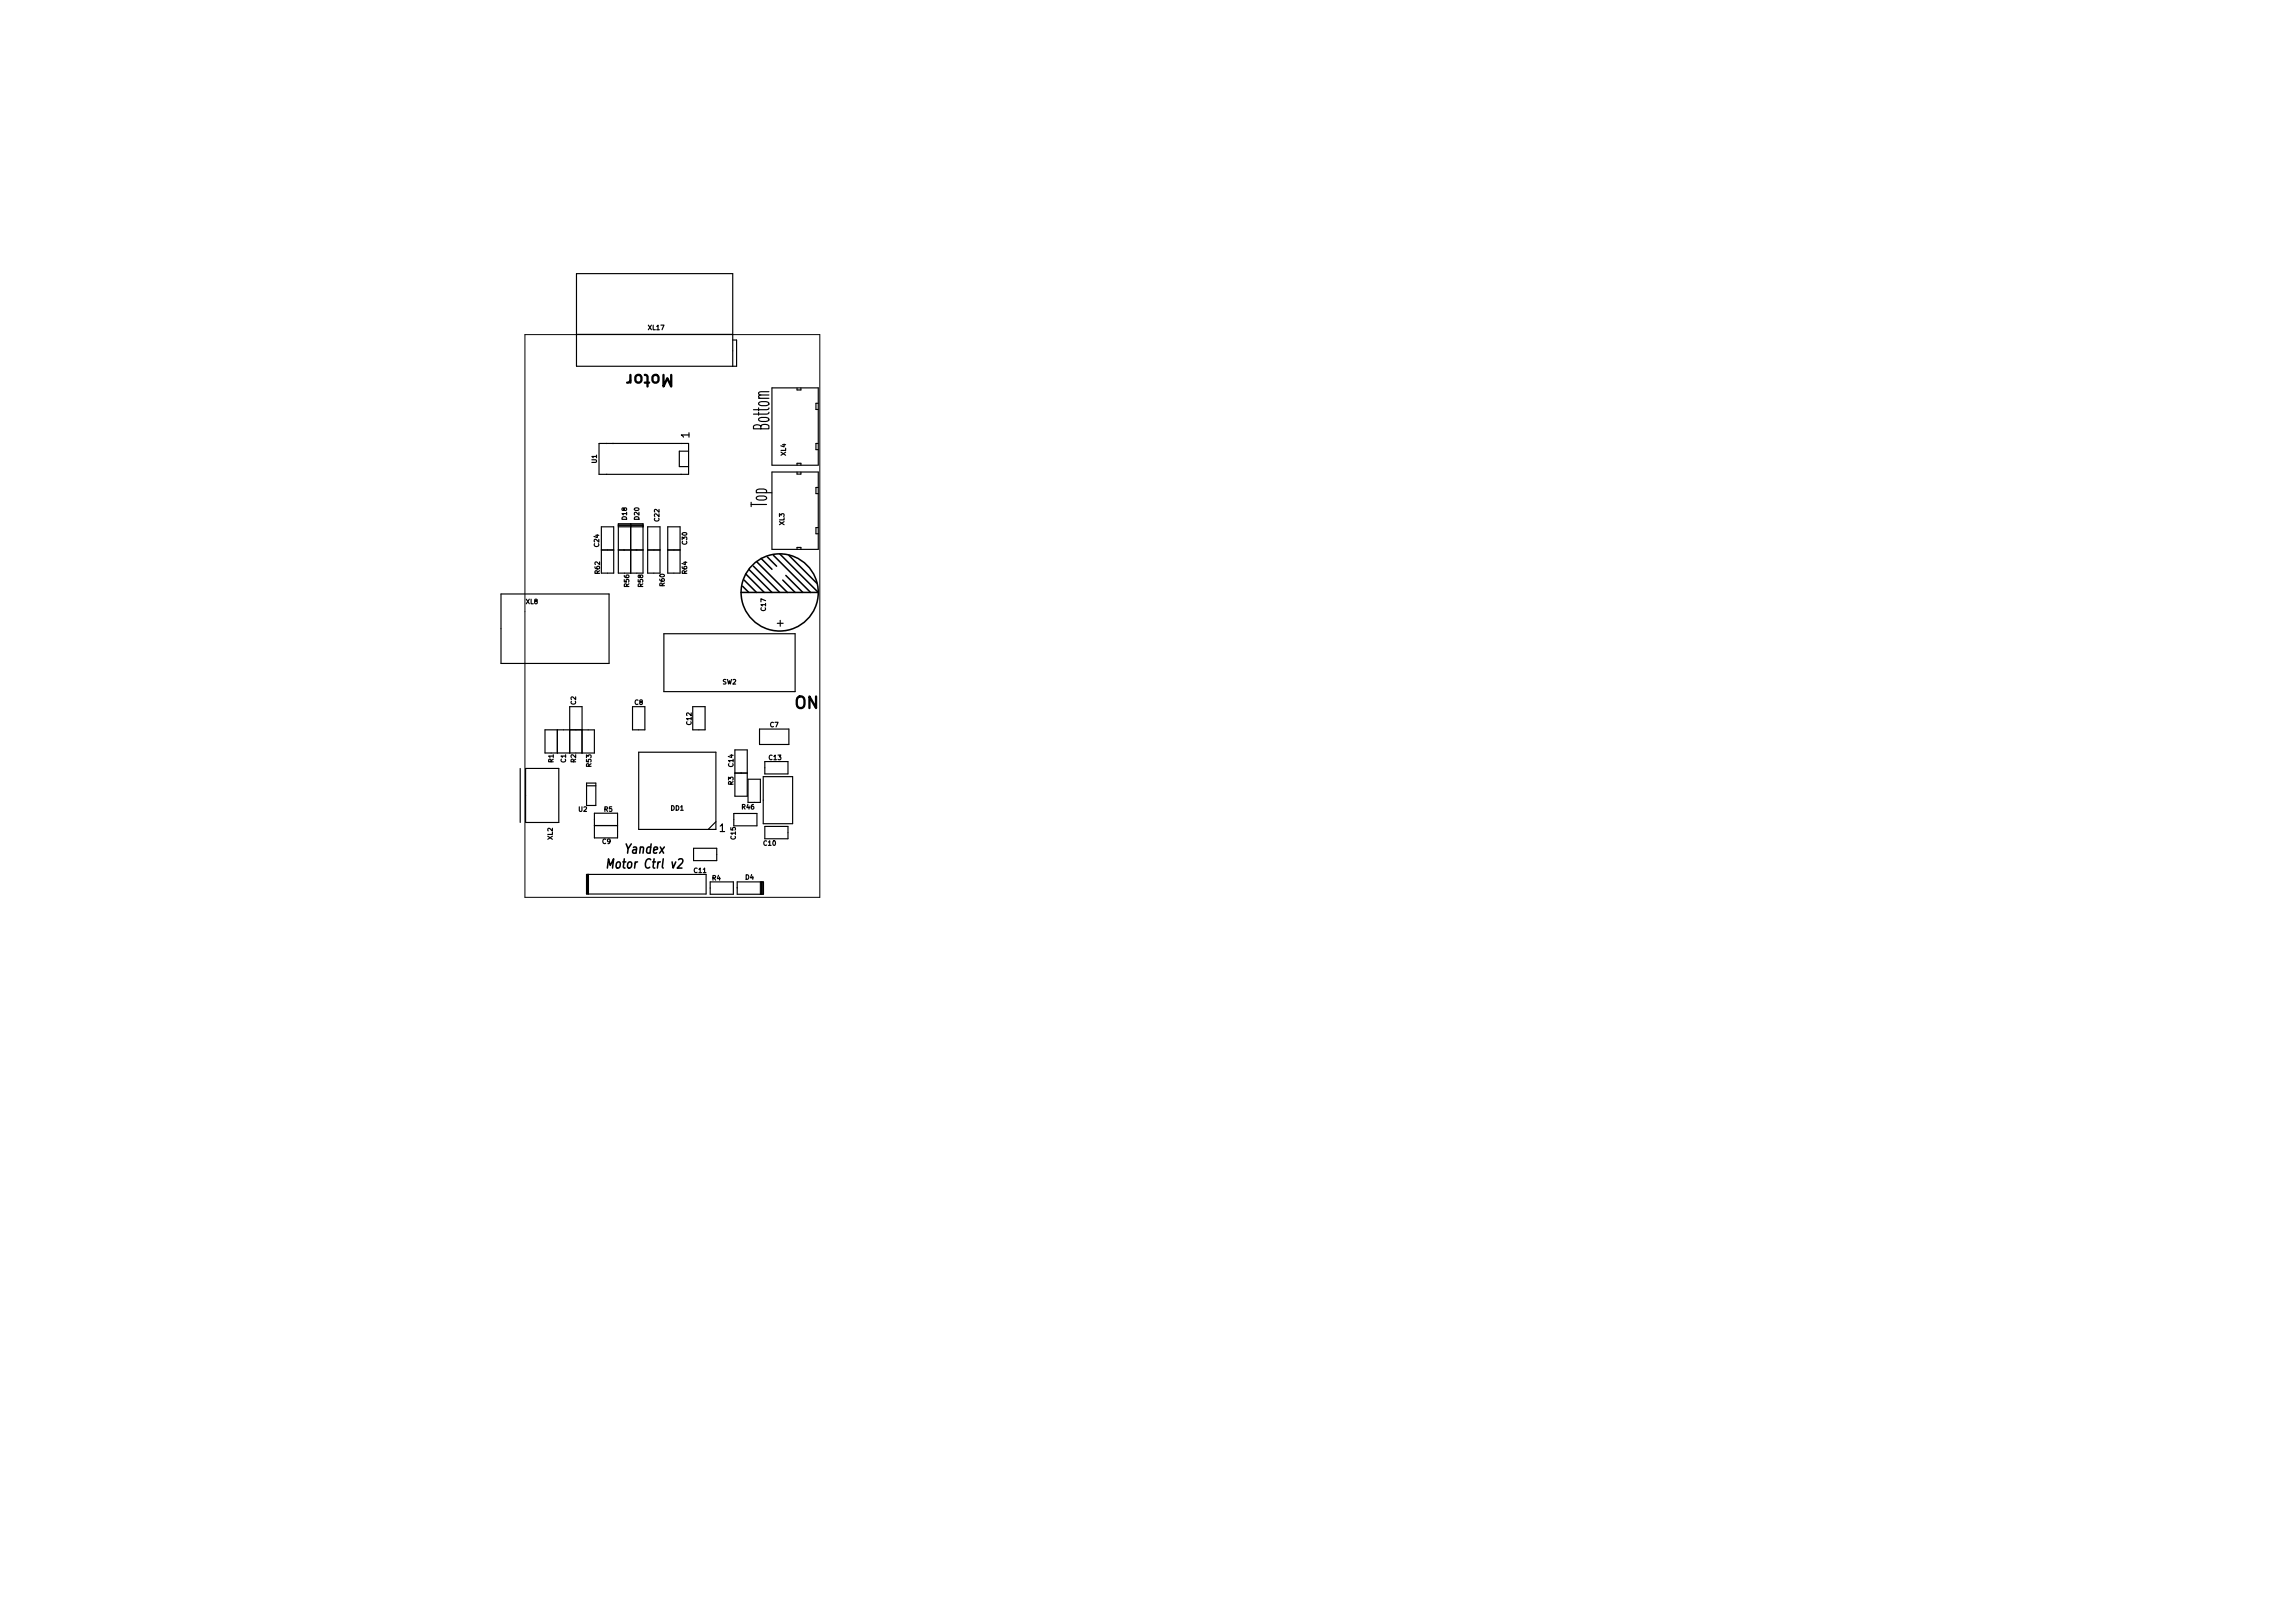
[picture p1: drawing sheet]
<svg xmlns="http://www.w3.org/2000/svg" width="297mm" height="210mm" viewBox="0 0 297 210" stroke-linecap="round" stroke-linejoin="round" font-family="sans-serif">
<defs><g id="words">
<g font-size="2.8">
<text x="99.7" y="55.6" transform="rotate(-90 99.7 55.6)">Bottom</text>
<text x="99.4" y="65.7" transform="rotate(-90 99.4 65.7)">Top</text>
</g>
<g font-size="2.1">
<text x="87.1" y="48.5" transform="rotate(-180 87.1 48.5)">Motor</text>
<text x="102.9" y="91.8">ON</text>
</g>
<g font-size="1.7">
<text x="79.3" y="112.5">Motor Ctrl v2</text>
<text x="81.1" y="110.6">Yandex</text>
</g>
<g font-size="1.4">
<text x="89.3" y="56.7" transform="rotate(-90 89.3 56.7)">1</text>
<text x="101.5" y="81.2" transform="rotate(-90 101.5 81.2)">+</text>
<text x="93.2" y="107.8">1</text>
</g>
<g font-size=".8">
<text x="84" y="42.7">XL17</text>
<text x="77.3" y="60" transform="rotate(-90 77.3 60)">U1</text>
<text x="101.8" y="59" transform="rotate(-90 101.8 59)">XL4</text>
<text x="77.6" y="70.8" transform="rotate(-90 77.6 70.8)">C24</text>
<text x="81.2" y="67.3" transform="rotate(-90 81.2 67.3)">D18</text>
<text x="82.8" y="67.3" transform="rotate(-90 82.8 67.3)">D20</text>
<text x="85.4" y="67.5" transform="rotate(-90 85.4 67.5)">C22</text>
<text x="89" y="70.5" transform="rotate(-90 89 70.5)">C30</text>
<text x="101.6" y="68" transform="rotate(-90 101.6 68)">XL3</text>
<text x="77.7" y="74.3" transform="rotate(-90 77.7 74.3)">R62</text>
<text x="81.5" y="76" transform="rotate(-90 81.5 76)">R56</text>
<text x="83.3" y="76" transform="rotate(-90 83.3 76)">R58</text>
<text x="86.1" y="75.9" transform="rotate(-90 86.1 75.9)">R60</text>
<text x="89" y="74.3" transform="rotate(-90 89 74.3)">R64</text>
<text x="68.1" y="78.2">XL8</text>
<text x="99.2" y="79.1" transform="rotate(-90 99.2 79.1)">C17</text>
<text x="93.6" y="88.6">SW2</text>
<text x="74.6" y="91.3" transform="rotate(-90 74.6 91.3)">C2</text>
<text x="82.2" y="91.3">C8</text>
<text x="89.6" y="93.9" transform="rotate(-90 89.6 93.9)">C12</text>
<text x="99.8" y="94.2">C7</text>
<text x="71.7" y="98.8" transform="rotate(-90 71.7 98.8)">R1</text>
<text x="73.3" y="98.8" transform="rotate(-90 73.3 98.8)">C1</text>
<text x="74.6" y="98.8" transform="rotate(-90 74.6 98.8)">R2</text>
<text x="76.6" y="99.3" transform="rotate(-90 76.6 99.3)">R53</text>
<text x="95" y="101.7" transform="rotate(-90 95 101.7)">R3</text>
<text x="95" y="99.3" transform="rotate(-90 95 99.3)">C14</text>
<text x="99.6" y="98.4">C13</text>
<text x="75" y="105.1">U2</text>
<text x="78.3" y="105.1">R5</text>
<text x="86.9" y="105">DD1</text>
<text x="96.1" y="104.8">R46</text>
<text x="71.6" y="108.8" transform="rotate(-90 71.6 108.8)">XL2</text>
<text x="78" y="109.3">C9</text>
<text x="89.9" y="113.1">C11</text>
<text x="95.3" y="108.7" transform="rotate(-90 95.3 108.7)">C15</text>
<text x="96.6" y="113.9">D4</text>
<text x="98.9" y="109.5">C10</text>
<text x="92.3" y="114">R4</text>
</g>
</g></defs>
<g fill="none" stroke="#000" stroke-width=".2">
<path d="M96.2 75.9l.8 .8M96.4 75.1l1.6 1.6M96.6 74.3l2.4 2.4M97 73.7l3 3M97.6 73.3l3.4 3.4M98 72.7l4 4M98.6 72.3l1.4 1.4M99.4 72.1l1.2 1.2M100.2 71.9l4.8 4.8M101 71.7l5 5h-10M101.4 75.1l1.6 1.6M101.8 74.5l2.2 2.2"/>
<path d="M102.2 71.9l3.6 3.6M78.7 112.5l.1-1.2 .3 .8 .4-.8-.2 1.2"/>
<circle cx="101" cy="76.7" r="5"/>
</g>
<path d="M68 43.3h38.2v72.9h-38.2z" fill="none" stroke="#000" stroke-width=".13"/>
<g fill="none" stroke="#000" stroke-width=".15">
<path d="M74.7 43.3h20.2M77.6 57.4h11.6v4h-11.6zM89.2 58.4h-1.2v2h1.2M94.9 44h.5v3.4h-20.7v-12h20.2v12M103.2 50.3v.2h.6v-.2M106 57.4h-.3v.8h.3M106 52.2h-.3v.8h.3M64.9 76.9h14v9h-14zM77.9 71.2h1.6M77.9 68.2h1.6v6h-1.6zM80.1 71.2h3.2M80.1 68.2h3.2"/>
<path d="M80.1 68.1h3.2M80.1 68h3.2M80.9 74.2h-.8v-6.4h3.2v6.4M81.7 67.8v6.4h.8M83.9 71.2h1.6M83.9 68.2h1.6v6h-1.6zM86.5 71.2h1.6M86.5 68.2h1.6v6h-1.6zM100 60.2v-10h6v10M100 71.1v-10h6v10M100 60.3h6M100 71.2h6"/>
<path d="M103.2 60.3v-.3h.6v.3M103.2 61.2v.2h.6v-.2M103.2 71.2v-.3h.6v.3M106 63.1h-.3v.8h.3M106 68.3h-.3v.8h.3M67.4 99.5v7M68.1 99.5h4.3v7h-4.3zM72.2 94.5v3M75.4 94.6h1.6v3l-2.4-.1M75.4 94.5h-4.8v3h3.2v-6h1.6v6.1M81.9 91.5h1.6v3h-1.6zM82.7 97.4h10v10h-10z"/>
<path d="M86 82.1h17v7.5h-17zM89.7 91.5h1.6v3h-1.6zM95.2 97.1h1.6v6h-1.6zM98.4 94.4h3.8v2h-3.8zM99.1 98.7h3v1.6h-3zM76 113.3h15.5v2.5h-15.5zM76 101.4h1.2v2.9h-1.2zM76 101.8h1.2M76.1 113.3v2.5M76.2 113.3v2.5M77 105.3h3v3.2h-3zM77 106.9h3"/>
<path d="M89.8 109.9h3v1.6h-3zM92 114.2h3v1.6h-3zM92.7 106.4l-1 1M95.1 105.4h3v1.6h-3zM95.2 100.1h1.6M95.5 114.2h3.4v1.6h-3.4zM96.9 100.9h1.6v3h-1.6zM98.5 114.2v1.6M98.7 114.2v1.6M98.8 114.2v1.6M98.9 100.6h3.8v6.1h-3.8zM99.1 107.1h3v1.6h-3z"/>
</g>
<use href="#words"/>
</svg>
